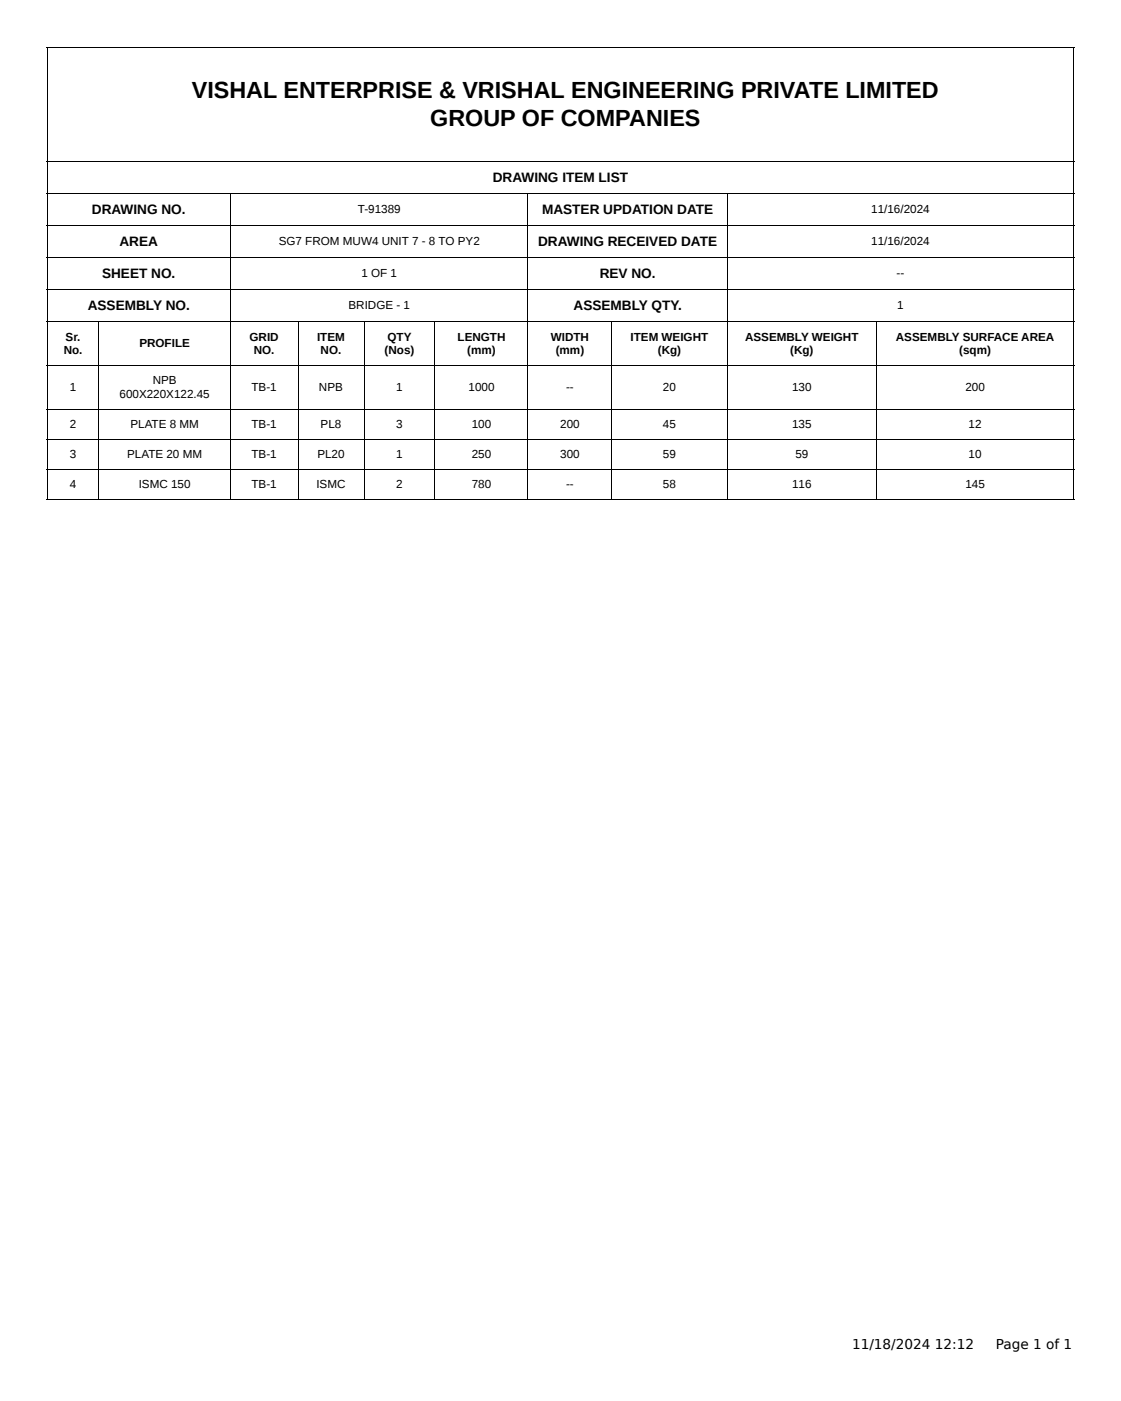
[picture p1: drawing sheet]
<svg xmlns="http://www.w3.org/2000/svg" width="305mm" height="381mm" viewBox="0 0 305 381" stroke-linecap="round" stroke-linejoin="round" font-family="sans-serif">
<defs><g id="words">
<g font-size="6.3">
<text x="52.2" y="26.7">VISHAL ENTERPRISE &amp; VRISHAL ENGINEERING PRIVATE LIMITED</text>
<text x="117" y="34.1">GROUP OF COMPANIES</text>
</g>
<g font-size="3.7">
<text x="134" y="49.5">DRAWING ITEM LIST</text>
<text x="25" y="58.2">DRAWING NO.</text>
<text x="147.4" y="58.2">MASTER UPDATION DATE</text>
<text x="32.5" y="66.9">AREA</text>
<text x="146.3" y="66.9">DRAWING RECEIVED DATE</text>
<text x="27.8" y="75.7">SHEET NO.</text>
<text x="163.1" y="75.7">REV NO.</text>
<text x="23.8" y="84.4">ASSEMBLY NO.</text>
<text x="156" y="84.4">ASSEMBLY QTY.</text>
<text x="231.7" y="367">11/18/2024 12:12</text>
<text x="270.8" y="367">Page 1 of 1</text>
</g>
<g font-size="3.2">
<text x="97.3" y="57.9">T-91389</text>
<text x="236.9" y="57.9">11/16/2024</text>
<text x="75.8" y="66.7">SG7 FROM MUW4 UNIT 7 - 8 TO PY2</text>
<text x="236.9" y="66.7">11/16/2024</text>
<text x="98.3" y="75.4">1 OF 1</text>
<text x="243.8" y="75.4">--</text>
<text x="94.7" y="84.1">BRIDGE - 1</text>
<text x="244" y="84.1">1</text>
<text x="17.8" y="92.6">Sr.</text>
<text x="37.9" y="94.5">PROFILE</text>
<text x="67.8" y="92.6">GRID</text>
<text x="86.2" y="92.6">ITEM</text>
<text x="105.4" y="92.6">QTY</text>
<text x="124.4" y="92.6">LENGTH</text>
<text x="149.8" y="92.6">WIDTH</text>
<text x="171.4" y="92.6">ITEM WEIGHT</text>
<text x="202.6" y="92.6">ASSEMBLY WEIGHT</text>
<text x="243.6" y="92.6">ASSEMBLY SURFACE AREA</text>
<text x="17.3" y="96.3">No.</text>
<text x="69" y="96.3">NO.</text>
<text x="87.2" y="96.3">NO.</text>
<text x="104.6" y="96.3">(Nos)</text>
<text x="127.1" y="96.3">(mm)</text>
<text x="151.1" y="96.3">(mm)</text>
<text x="178.9" y="96.3">(Kg)</text>
<text x="214.8" y="96.3">(Kg)</text>
<text x="260.8" y="96.3">(sqm)</text>
<text x="19" y="106.4">1</text>
<text x="41.5" y="104.5">NPB</text>
<text x="68.4" y="106.4">TB-1</text>
<text x="86.7" y="106.4">NPB</text>
<text x="107.7" y="106.4">1</text>
<text x="127.4" y="106.4">1000</text>
<text x="153.9" y="106.4">--</text>
<text x="180.3" y="106.4">20</text>
<text x="215.4" y="106.4">130</text>
<text x="262.5" y="106.4">200</text>
<text x="32.5" y="108.2">600X220X122.45</text>
<text x="19" y="116.4">2</text>
<text x="35.5" y="116.4">PLATE 8 MM</text>
<text x="68.4" y="116.4">TB-1</text>
<text x="87.2" y="116.4">PL8</text>
<text x="107.7" y="116.4">3</text>
<text x="128.3" y="116.4">100</text>
<text x="152.3" y="116.4">200</text>
<text x="180.3" y="116.4">45</text>
<text x="215.4" y="116.4">135</text>
<text x="263.4" y="116.4">12</text>
<text x="19" y="124.6">3</text>
<text x="34.6" y="124.6">PLATE 20 MM</text>
<text x="68.4" y="124.6">TB-1</text>
<text x="86.3" y="124.6">PL20</text>
<text x="107.7" y="124.6">1</text>
<text x="128.3" y="124.6">250</text>
<text x="152.3" y="124.6">300</text>
<text x="180.3" y="124.6">59</text>
<text x="216.3" y="124.6">59</text>
<text x="263.4" y="124.6">10</text>
<text x="19" y="132.8">4</text>
<text x="37.7" y="132.8">ISMC 150</text>
<text x="68.4" y="132.8">TB-1</text>
<text x="86" y="132.8">ISMC</text>
<text x="107.7" y="132.8">2</text>
<text x="128.3" y="132.8">780</text>
<text x="153.9" y="132.8">--</text>
<text x="180.3" y="132.8">58</text>
<text x="215.4" y="132.8">116</text>
<text x="262.5" y="132.8">145</text>
</g>
</g></defs>
<g fill="none" stroke="#000" stroke-width=".27">
<path d="M12.7 12.8h279.4M12.8 12.7v123.3M292 12.7v123.3M12.7 43.8h279.4M12.7 52.5h279.4M62.6 52.7v83.3M143.5 52.7v83.3M197.8 52.7v83.3M12.7 61.3h279.4M12.7 70h279.4M12.7 78.7h279.4M12.7 87.4h279.4"/>
<path d="M12.7 99.4h279.4M26.9 87.6v48.4M81.1 87.6v48.4M99.1 87.6v48.4M118.1 87.6v48.4M166.3 87.6v48.4M238.3 87.6v48.4M12.7 111.3h279.4M12.7 119.5h279.4M12.7 127.7h279.4M12.7 135.9h279.4"/>
</g>
<use href="#words"/>
</svg>
